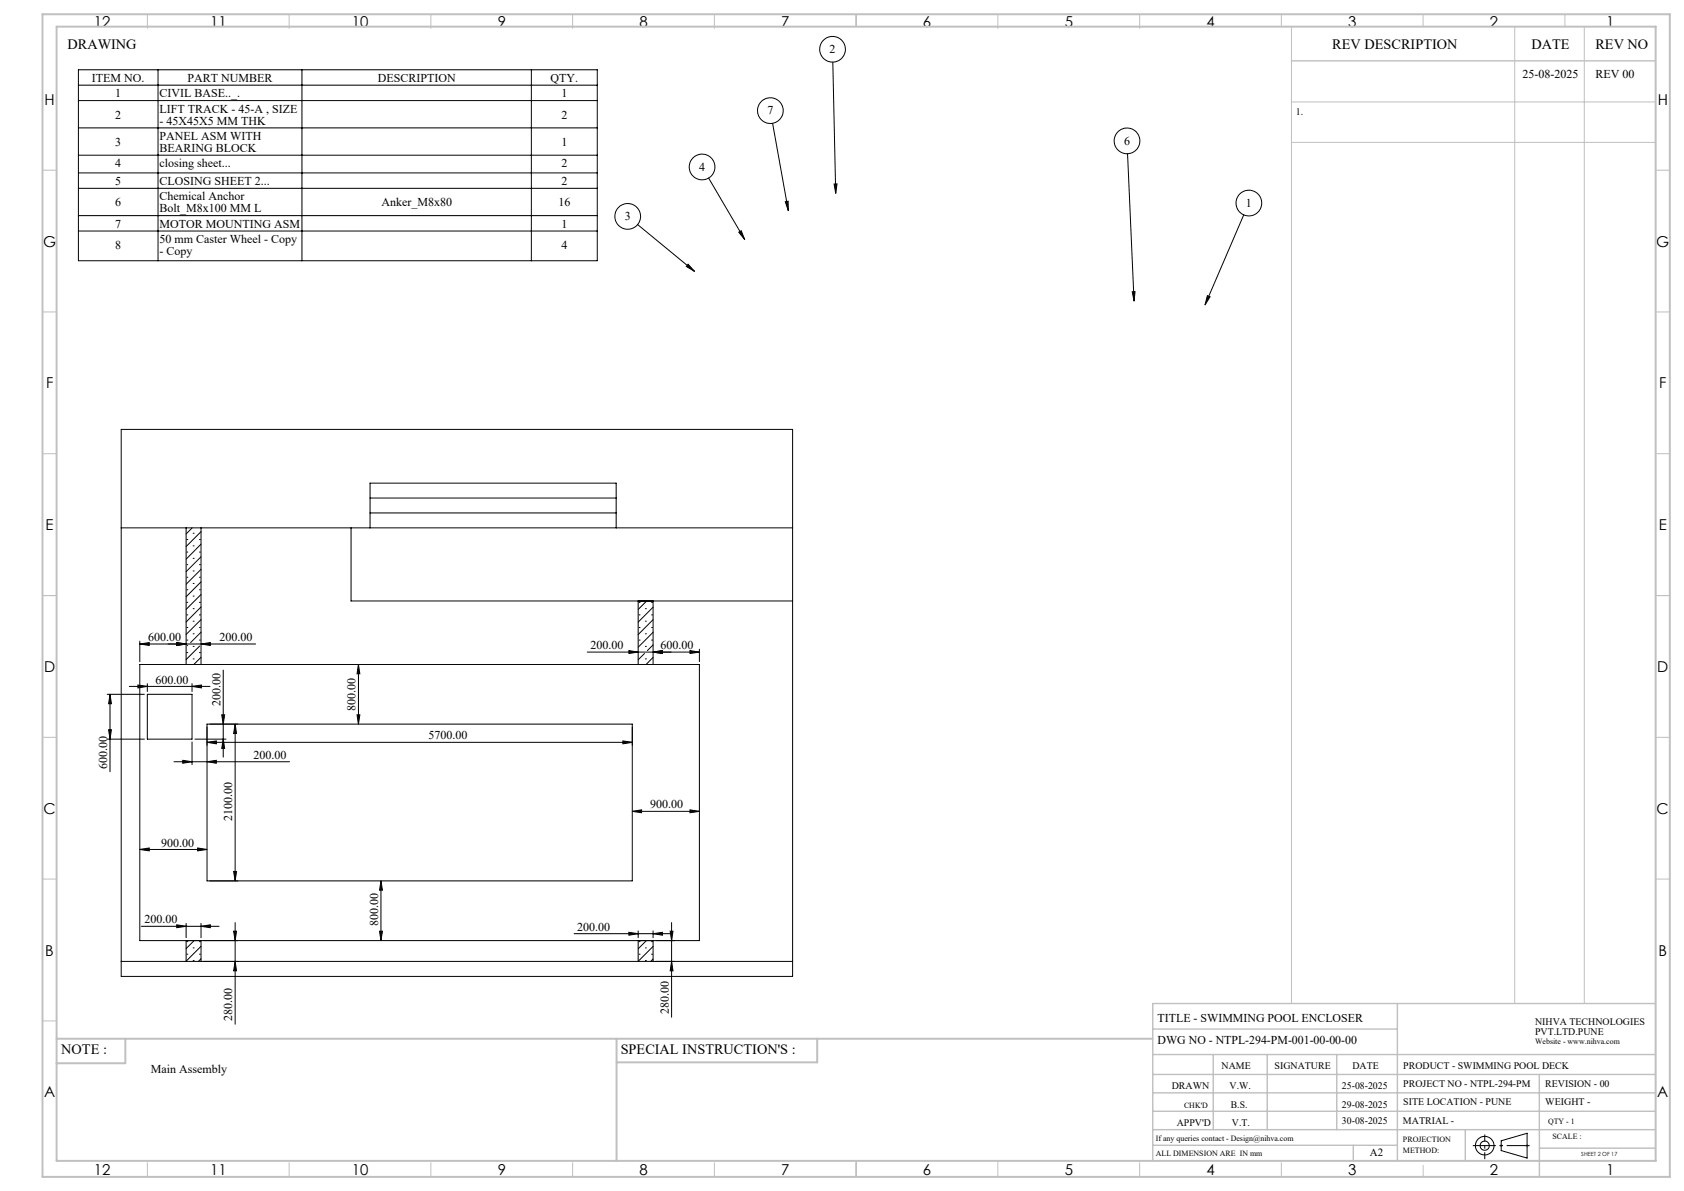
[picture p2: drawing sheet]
<svg xmlns="http://www.w3.org/2000/svg" width="594mm" height="420mm" viewBox="0 0 594 420" stroke-linecap="round" stroke-linejoin="round" font-family="sans-serif">
<defs><g id="words">
<g font-size="5.3">
<text x="33.1" y="9.5">12</text>
<text x="74.1" y="9.5">11</text>
<text x="124.1" y="9.5">10</text>
<text x="175.6" y="9.5">9</text>
<text x="225.6" y="9.5">8</text>
<text x="275.6" y="9.5">7</text>
<text x="325.6" y="9.5">6</text>
<text x="375.6" y="9.5">5</text>
<text x="425.6" y="9.5">4</text>
<text x="475.6" y="9.5">3</text>
<text x="525.6" y="9.5">2</text>
<text x="566.6" y="9.5">1</text>
<text x="15.7" y="37">H</text>
<text x="584.7" y="37">H</text>
<text x="15.2" y="87">G</text>
<text x="584.2" y="87">G</text>
<text x="16.2" y="137">F</text>
<text x="585.2" y="137">F</text>
<text x="16.1" y="187">E</text>
<text x="585.1" y="187">E</text>
<text x="15.5" y="237">D</text>
<text x="584.5" y="237">D</text>
<text x="15.4" y="287">C</text>
<text x="584.4" y="287">C</text>
<text x="16" y="337.1">B</text>
<text x="585" y="337.1">B</text>
<text x="15.5" y="387">A</text>
<text x="584.5" y="387">A</text>
<text x="33.1" y="414.5">12</text>
<text x="74.1" y="414.5">11</text>
<text x="124.1" y="414.5">10</text>
<text x="175.6" y="414.5">9</text>
<text x="225.6" y="414.5">8</text>
<text x="275.6" y="414.5">7</text>
<text x="325.6" y="414.5">6</text>
<text x="375.6" y="414.5">5</text>
<text x="425.6" y="414.5">4</text>
<text x="475.6" y="414.5">3</text>
<text x="525.6" y="414.5">2</text>
<text x="566.6" y="414.5">1</text>
</g>
<g font-size="5">
<text x="23.8" y="17.2">DRAWING</text>
<text x="470" y="17.4">REV DESCRIPTION</text>
<text x="540.2" y="17.4">DATE</text>
<text x="562.8" y="17.4">REV NO</text>
<text x="21.6" y="371.8">NOTE :</text>
<text x="218.9" y="371.8">SPECIAL INSTRUCTION'S :</text>
</g>
<g font-size="4.2">
<text x="292.6" y="18.7">2</text>
<text x="32.4" y="28.8">ITEM NO.</text>
<text x="66.1" y="28.8">PART NUMBER</text>
<text x="133.2" y="28.8">DESCRIPTION</text>
<text x="194.2" y="28.8">QTY.</text>
<text x="537.1" y="27.6">25-08-2025</text>
<text x="562.8" y="27.6">REV 00</text>
<text x="40.7" y="34.3">1</text>
<text x="56.2" y="34.3">CIVIL BASE.._.</text>
<text x="198" y="34.3">1</text>
<text x="40.7" y="41.8">2</text>
<text x="56.3" y="39.7">LIFT TRACK - 45-A , SIZE</text>
<text x="198" y="41.8">2</text>
<text x="270.7" y="40.3">7</text>
<text x="56.3" y="43.9">- 45X45X5 MM THK</text>
<text x="40.7" y="51.4">3</text>
<text x="56.3" y="49.3">PANEL ASM WITH</text>
<text x="56.3" y="53.6">BEARING BLOCK</text>
<text x="198" y="51.4">1</text>
<text x="396.5" y="51">6</text>
<text x="40.7" y="59">4</text>
<text x="56.3" y="59">closing sheet...</text>
<text x="198" y="59">2</text>
<text x="40.7" y="65.2">5</text>
<text x="56.3" y="65.2">CLOSING SHEET 2...</text>
<text x="198" y="65.2">2</text>
<text x="246.6" y="60.2">4</text>
<text x="56.3" y="70.6">Chemical Anchor</text>
<text x="40.7" y="72.7">6</text>
<text x="56.3" y="74.9">Bolt_M8x100 MM L</text>
<text x="134.5" y="72.7">Anker_M8x80</text>
<text x="197" y="72.7">16</text>
<text x="220.4" y="77.6">3</text>
<text x="439.5" y="72.9">1</text>
<text x="40.7" y="80.3">7</text>
<text x="56.3" y="80.3">MOTOR MOUNTING ASM</text>
<text x="198" y="80.3">1</text>
<text x="40.7" y="87.8">8</text>
<text x="56.3" y="85.7">50 mm Caster Wheel - Copy</text>
<text x="56.3" y="89.9">- Copy</text>
<text x="198" y="87.8">4</text>
<text x="52.3" y="226.1">600.00</text>
<text x="77.5" y="226.1">200.00</text>
<text x="208.2" y="228.9">200.00</text>
<text x="233" y="228.9">600.00</text>
<text x="54.9" y="241">600.00</text>
<text x="77.7" y="249" transform="rotate(-90 77.7 249)">200.00</text>
<text x="125.4" y="250.6" transform="rotate(-90 125.4 250.6)">800.00</text>
<text x="151.2" y="260.8">5700.00</text>
<text x="89.5" y="267.6">200.00</text>
<text x="37.8" y="271.1" transform="rotate(-90 37.8 271.1)">600.00</text>
<text x="229.3" y="285.1">900.00</text>
<text x="81.9" y="289.6" transform="rotate(-90 81.9 289.6)">2100.00</text>
<text x="56.8" y="298.5">900.00</text>
<text x="50.9" y="325.6">200.00</text>
<text x="133.4" y="326.4" transform="rotate(-90 133.4 326.4)">800.00</text>
<text x="203.6" y="328.3">200.00</text>
<text x="235.9" y="357.7" transform="rotate(-90 235.9 357.7)">280.00</text>
<text x="81.9" y="360.1" transform="rotate(-90 81.9 360.1)">280.00</text>
<text x="408.3" y="360.3">TITLE - SWIMMING POOL ENCLOSER</text>
<text x="408.3" y="368.2">DWG NO - NTPL-294-PM-001-00-00-00</text>
<text x="53.2" y="378.2">Main Assembly</text>
</g>
<text font-size="3.9" x="483.2" y="407.7">A2</text>
<g font-size="3.5">
<text x="457" y="40.6">1.</text>
<text x="541.5" y="361.3">NIHVA TECHNOLOGIES</text>
<text x="541.5" y="364.9">PVT.LTD.PUNE</text>
<text x="430.9" y="377">NAME</text>
<text x="449.6" y="377">SIGNATURE</text>
<text x="477" y="377">DATE</text>
<text x="495" y="377">PRODUCT - SWIMMING POOL DECK</text>
<text x="495" y="383.3">PROJECT NO - NTPL-294-PM</text>
<text x="545.1" y="383.3">REVISION - 00</text>
<text x="413.3" y="384.1">DRAWN</text>
<text x="433.7" y="384.1">V.W.</text>
<text x="473.4" y="384.1">25-08-2025</text>
<text x="495" y="389.8">SITE LOCATION - PUNE</text>
<text x="545.1" y="389.8">WEIGHT -</text>
<text x="434.1" y="390.6">B.S.</text>
<text x="473.4" y="390.6">29-08-2025</text>
<text x="415.1" y="396.9">APPV'D</text>
<text x="434.6" y="396.9">V.T.</text>
<text x="473.4" y="396.5">30-08-2025</text>
<text x="494.8" y="396.5">MATRIAL -</text>
</g>
<g font-size="2.8">
<text x="541.5" y="368.3">Website - www.nihva.com</text>
<text x="417.6" y="390.6">CHK'D</text>
<text x="546.1" y="396.5">QTY - 1</text>
<text x="547.6" y="401.7">SCALE :</text>
<text x="407.7" y="402.2">If any queries contact - Design@nihva.com</text>
<text x="407.7" y="407.7">ALL DIMENSION ARE IN mm</text>
<text x="494.8" y="402.7">PROJECTION</text>
<text x="494.8" y="406.5">METHOD:</text>
</g>
<text font-size="2" x="557.8" y="407.8">SHEET 2 OF 17</text>
</g></defs>
<g fill="none" stroke="#000" stroke-width=".35">
<path d="M27.7 24.6h183v67.4h-183zM27.7 30h183M27.7 35.5h183M55.7 24.6v67.4M106.5 24.6v67.4M187.4 24.6v67.4M293.8 21.9l1 46.3M27.7 45.1h183M27.7 54.7h183M272.5 43.5l5.6 30.8M397.7 54.2l2.3 52M27.7 61h183"/>
<path d="M27.7 66.4h183M27.7 76h183M224.9 79.2l20.1 16.5M249.9 62.8l12.8 21.7M277 71.1l1-.1 .1 3.3zM294.2 64.9h1l-.4 3.3zM438.7 75.8l-13.6 31.7M27.7 81.5h183M242.7 93.2l2.3 2.5-2.9-1.7zM260.6 81.9l.8-.5 1.3 3.1zM399.4 102.9h1l-.4 3.3zM425.9 104.3l.9 .4-1.7 2.8z"/>
<path d="M42.8 151.4h236.8v192.9h-236.8zM130.5 175.6h86.8M42.8 186.1h236.8M65.7 186.1v48.2M65.9 199.1h.1M65.9 194.7h.1M65.9 190.3h.1M67.8 186.1l-2.1 2.2M68.1 196.9h.1M68.1 192.5h.1M68.1 188h.1M70.3 199.1h.1"/>
<path d="M70.3 194.7h.1M70.3 190.3h.1M70.9 186.1v48.2M70.9 196.3l-5.2 5.3M70.9 191.9l-5.2 5.3M70.9 187.5l-5.2 5.2M123.8 186.1v25.8h155.8M130.5 186.1v-15.7h86.8v15.7M130.5 180.9h86.8M65.9 216.8h.1M65.9 212.4h.1M65.9 208h.1"/>
<path d="M65.9 203.6h.1M68.1 219.1h.1M68.1 214.6h.1M68.1 210.2h.1M68.1 205.8h.1M68.1 201.3h.1M70.3 216.8h.1M70.3 212.4h.1M70.3 208h.1M70.3 203.6h.1M70.9 218.5l-5.2 5.2M70.9 214l-5.2 5.3"/>
<path d="M70.9 209.6l-5.2 5.3M70.9 205.2l-5.2 5.2M70.9 200.8l-5.2 5.2M225.1 211.9v22.4M225.4 216.8h.1M225.4 212.4h.1M227.6 219.1h.1M227.6 214.6h.1M228.1 211.9l-3 3M229.8 216.8h.1M229.8 212.4h.1M230.4 211.9v22.4"/>
<path d="M230.4 218.5l-5.3 5.3M230.4 214.1l-5.3 5.3M49.3 234.3h197.4v97.4h-197.4zM49.3 227.1l3.3-.5v1zM49.3 226.1v7.2M49.3 227.1h40.9M62.3 226.6l3.4 .5-3.4 .5zM65.9 230.1h.1M65.9 225.7h.1M65.9 221.3h.1M66.2 227.6l-.1 .1M68.1 232.4h.1"/>
<path d="M68.1 227.9h.1M68.1 223.5h.1M70.3 230.1h.1M70.3 225.7h.1M70.3 221.3h.1M70.4 227.8l-4.7 4.8M70.9 231.8l-2.5 2.5M70.9 222.9l-3.7 3.7M70.9 227.1l3.3-.5v1zM78.7 236.3v30.7M126.4 234.3l.5 3.3h-1zM126.4 234.3v21.1"/>
<path d="M207.2 230h39.5M221.8 229.4l3.3 .6-3.3 .5zM225.4 225.7h.1M225.4 221.3h.1M227.3 230.5l-2.2 2.2M227.6 232.4h.1M227.6 227.9h.1M227.6 223.5h.1M229.8 225.7h.1M229.8 221.3h.1M230.4 230l3.3-.6v1.1zM230.4 231.8l-2.5 2.5"/>
<path d="M230.4 227.4l-2 2M230.4 223l-5.3 5.2M243.4 229.4l3.3 .6-3.3 .5zM246.7 228.9v4.4M37.8 244.8h13.1M38.3 257.3h1l-.5 3.3zM38.8 244.8v27.4M38.8 244.8l.5 3.4h-1zM45.6 242.1h28.5M48.6 241.6l3.4 .5-3.4 .5zM52 244.8h15.7v15.8h-15.7zM52 241.1v2.8"/>
<path d="M67.7 242.1l3.3-.5v1zM67.7 241.1v2.8M73 255.4h150v55.2h-150zM78.2 252.1h1l-.5 3.3zM82.9 255.4v55.2M82.9 255.4l.5 3.3h-1zM125.9 252.1h1l-.5 3.3zM37.8 260.6h13.1M61.4 268.6h40.7M64.5 268.1l3.2 .5-3.2 .6zM67.7 261.6v8M68.8 260.6h10.9"/>
<path d="M73 268.6l3.3-.5v1.1zM73 261.8l3.3-.5v1zM73 261.8h150M78.7 260.6l.5 3.3h-1zM219.7 261.3l3.3 .5-3.3 .5zM49.3 299.6l3.3-.6v1.1zM49.3 299.6h23.7M69.7 299l3.3 .6-3.3 .5zM223 286.1l3.3-.5v1zM223 286.1h23.7M243.4 285.6l3.3 .5-3.3 .5zM82.4 307.3h1l-.5 3.3z"/>
<path d="M134.4 310.6v21.1M134.4 310.6l.5 3.3h-1zM42.8 339h236.8M49.8 326.7h27.5M62.3 326.1l3.4 .6-3.4 .4zM65.7 331.7v7.3M65.7 325.6v5.1M65.9 336.5h.1M65.9 332.1h.1M68.1 338.7h.1M68.1 334.3h.1M68.5 331.7l-2.8 2.8"/>
<path d="M70.3 336.5h.1M70.3 332.1h.1M70.9 326.7l3.3-.6v1zM70.9 325.6v5.1M70.9 331.7v7.3M70.9 338.1l-.9 .9M70.9 333.7l-5.2 5.3M82.4 328.4h1l-.5 3.3zM82.9 325.3v35.9M82.9 339l.5 3.4h-1zM133.9 328.4h1l-.5 3.3zM202.5 329.3h34.2"/>
<path d="M221.8 328.8l3.3 .5-3.3 .5zM225.1 328.3v2.4M225.1 331.7v7.3M225.4 336.5h.1M225.4 332.1h.1M227.6 338.7h.1M227.6 334.3h.1M228 331.7l-2.9 2.9M229.8 336.5h.1M229.8 332.1h.1M230.4 329.3l3.3-.5v1zM230.4 328.3v2.4"/>
<path d="M230.4 331.7v7.3M230.4 338.2l-.9 .8M230.4 333.7l-5.3 5.3M236.4 328.4h1l-.5 3.3zM236.9 339l.5 3.4h-1zM236.9 325.3v33.4M529.5 402.3l9.2-2.7v8.8l-9.2-2.7z"/>
<circle cx="293.6" cy="17.4" r="4.5"/>
<circle cx="271.7" cy="39" r="4.5"/>
<circle cx="247.7" cy="58.9" r="4.5"/>
<circle cx="397.5" cy="49.7" r="4.5"/>
<circle cx="221.4" cy="76.3" r="4.5"/>
<circle cx="440.5" cy="71.6" r="4.5"/>
<circle cx="523.7" cy="404" r="1.62"/>
<circle cx="523.7" cy="404" r="3.3"/>
</g>
<g fill="none" stroke="#c0c0c0" stroke-width=".35">
<path d="M52 5v5M102 5v5M152 5v5M202 5v5M252 5v5M302 5v4.4M352 5v5M402 5v5M452 5v4.4M455.5 9.4v344.5M502 5v4.4M534.3 9.4v344.5"/>
<path d="M552 5v4.4M558.8 9.4v344.5M455.5 36h128.5M455.5 50.2h128.5M15 60h5M584 60h5M15 110h5M584 110h5M15 160h5M584 160h5M15 210h5M584 210h5"/>
<path d="M15 260h5M584 260h5M15 310h5M584 310h5M15 360h5M52 410v5M102 410v5M152 410v5M202 410v5M252 410v5M302 409.4v5.6M352 409.4v5.6"/>
<path d="M402 410v5M452 410v5M502 410.9v4.1M529 404h1M529.2 403.7l.7 .7M529.5 403.5v1M529.9 403.7l-.7 .7M538.1 404h1.1M538.3 403.7l.7 .7M538.7 403.5v1M539 403.7l-.7 .7"/>
</g>
<path d="M519.5 404h20.1" fill="none" stroke="#000" stroke-width=".35" stroke-dasharray="15.2 1.3 1.3 1.3" stroke-dashoffset="7.1" stroke-linecap="butt"/>
<path d="M523.7 408.8v-8.7" fill="none" stroke="#000" stroke-width=".35" stroke-dasharray="15.2 1.3 1.3 1.3" stroke-dashoffset="12.8" stroke-linecap="butt"/>
<g fill="none" stroke="#c0c0c0" stroke-width=".5">
<path d="M455.5 21.5h128.5M492.9 353.9v55.5M584 353.9h-177.4v55.5M406.6 371.9h177.4M406.6 378.9h177.4M406.6 362.9h86.3M428 371.9v26.5M447 371.9v26.5M471.5 371.9v26.5M543 378.9v36.1M406.6 391.9h177.4M406.6 385.4h177.4"/>
<path d="M406.6 398.4h177.4M516.9 398.4v11M406.6 403.9h86.3M477.3 403.9v5.5M543 404.9h41"/>
</g>
<path d="M15 5h574v410h-574zM20 9.4h564v400h-564zM20 366.3h386.6M44.2 366.3v8.6h-24.2M217.5 366.3v43.1M288.3 366.3v8.3h-70.8" fill="none" stroke="#c0c0c0" stroke-width=".7"/>
<g fill="#000">
<path d="M277 71.1l1-.1 .1 3.3zM294.2 64.9h1l-.4 3.3zM425.9 104.3l.9 .4-1.7 2.8zM242.7 93.2l2.3 2.5-2.9-1.7zM260.6 81.9l.8-.5 1.3 3.1zM399.4 102.9h1l-.4 3.3z"/>
<path d="M49.3 227.1l3.3-.5v1zM62.3 226.6l3.4 .5-3.4 .5zM223 286.1l3.3-.5v1zM243.4 285.6l3.3 .5-3.3 .5zM49.3 299.6l3.3-.6v1.1zM69.7 299l3.3 .6-3.3 .5z"/>
<path d="M62.3 226.6l3.4 .5-3.4 .5zM70.9 227.1l3.3-.5v1z"/>
<path d="M230.4 230l3.3-.6v1.1zM221.8 229.4l3.3 .6-3.3 .5zM219.7 261.3l3.3 .5-3.3 .5zM73 261.8l3.3-.5v1zM70.9 326.7l3.3-.6v1zM62.3 326.1l3.4 .6-3.4 .4z"/>
<path d="M243.4 229.4l3.3 .6-3.3 .5zM230.4 230l3.3-.6v1.1z"/>
<path d="M48.6 241.6l3.4 .5-3.4 .5zM67.7 242.1l3.3-.5v1z"/>
<path d="M82.9 255.4l.5 3.3h-1zM82.4 307.3h1l-.5 3.3zM134.4 310.6l.5 3.3h-1zM133.9 328.4h1l-.5 3.3z"/>
<path d="M125.9 252.1h1l-.5 3.3zM126.4 234.3l.5 3.3h-1zM236.9 339l.5 3.4h-1zM236.4 328.4h1l-.5 3.3zM78.7 260.6l.5 3.3h-1zM78.2 252.1h1l-.5 3.3z"/>
<path d="M38.3 257.3h1l-.5 3.3zM38.8 244.8l.5 3.4h-1z"/>
<path d="M64.5 268.1l3.2 .5-3.2 .6zM73 268.6l3.3-.5v1.1z"/>
<path d="M82.9 339l.5 3.4h-1zM82.4 328.4h1l-.5 3.3z"/>
<path d="M221.8 328.8l3.3 .5-3.3 .5zM230.4 329.3l3.3-.5v1z"/>
</g>
<use href="#words"/>
</svg>
